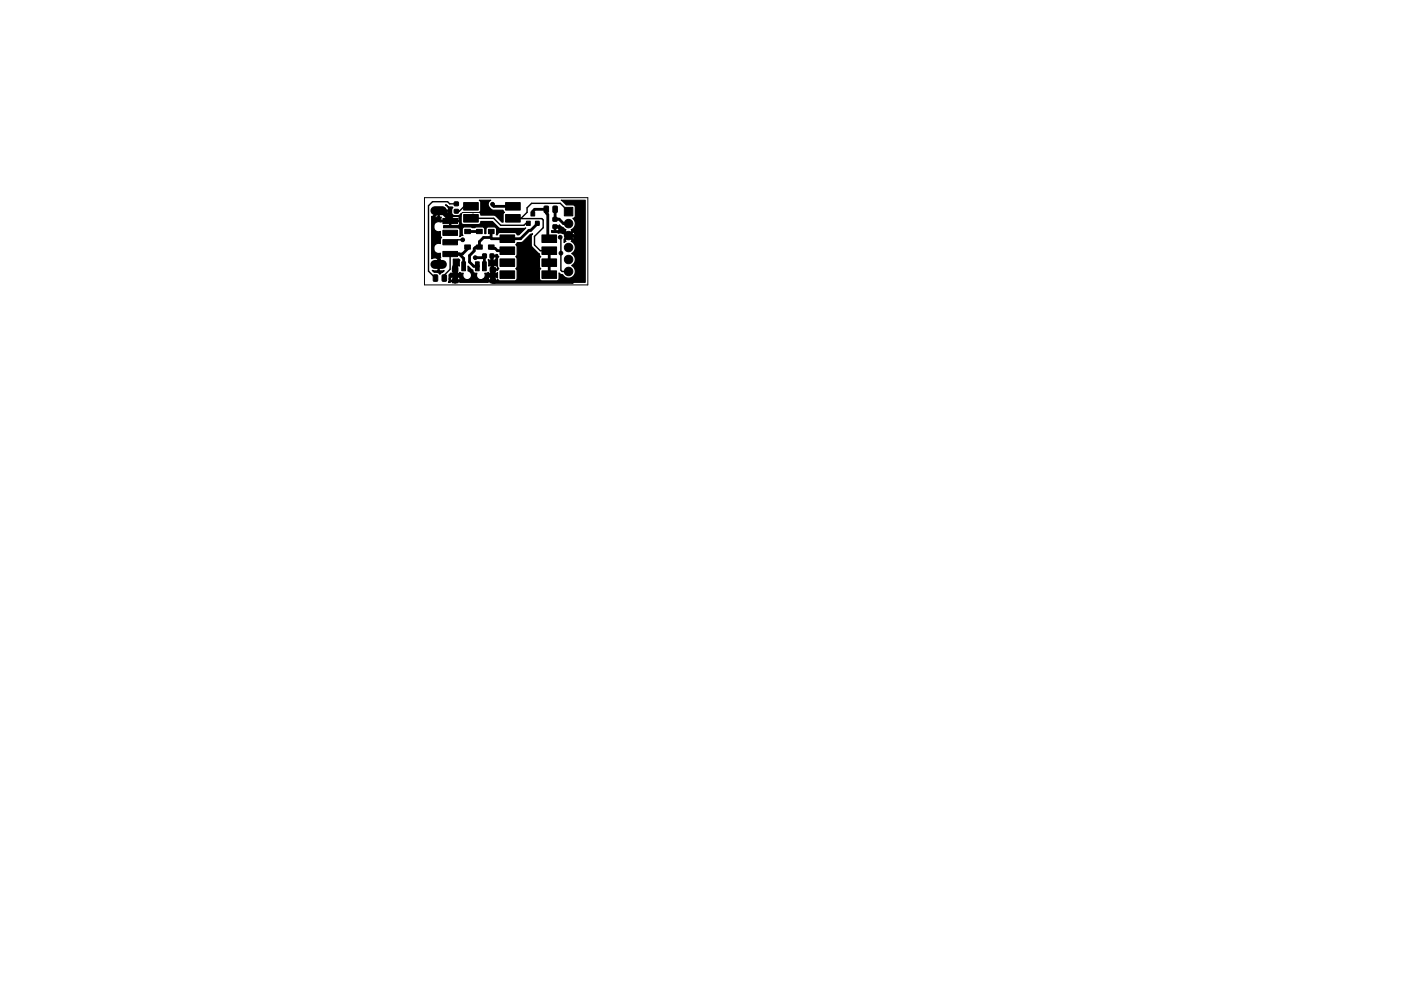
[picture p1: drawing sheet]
<svg xmlns="http://www.w3.org/2000/svg" width="297mm" height="210mm" viewBox="0 0 297 210" stroke-linecap="round" stroke-linejoin="round" font-family="sans-serif">
<path d="M90 41.9h34.6v18.5h-34.6zM96 49.4h.9M96 51.4l.2 .3M102.8 44.9h2.2l1.2 1.2v.6M102.8 43.1v1.8M102.8 44.9l-.1 .2h-4.6l-.4 .3v.5l-.9 1h-.8" fill="none" stroke="#000" stroke-width=".21"/>
<g fill="#000" stroke="#000" stroke-width=".21">
<path d="M91.9 58.4h.9l-.1 1.3-.8-.1zM93.8 58.4h.8v1.3l-.8-.1zM95.9 59.2h1.2v.8h-1.2zM95.9 56.8h1.2v.8h-1.2zM93.9 46.3h3.1v1.1h-3.1zM93.9 53.3h3.1v1.1h-3.1zM93.9 48.8h3.1v1.1h-3.1zM93.9 50.8h3.1v1.1h-3.1zM96.3 42.9h.8l.1 .7h-.8zM96.3 44.4h.8l.1 .8h-.8zM98.3 45.5h3.1v1.6h-3.1zM98.3 43h3.1v1.6h-3.1z"/>
<path d="M98.5 52h1.2v.9h-1.2zM98.5 48.7h1.2v.9h-1.2zM97.9 55.5h.8v1.9h-.8zM100.8 55.5h.8v1.9h-.8zM101 48.7h1.2v.9h-1.2zM101 52h1.2v.9h-1.2zM102.4 53.9h.7v.8h-.8zM102.3 55.5h.8v1.9h-.8zM103.6 52h1.2v.9h-1.2zM103.6 48.7h1.2v.9h-1.2zM103.9 56.8h1.2v.8h-1.2zM103.9 59.2h1.2v.8h-1.2z"/>
<path d="M103.9 53.9h.8v.8h-.8zM106 57.5h3.1v1.6h-3.1zM106 54.9h3.1v1.6h-3.1zM106 52.4h3.1v1.6h-3.1zM106 49.8h3.1v1.6h-3.1zM107.2 43h3.1v1.6h-3.1zM107.2 45.5h3.1v1.6h-3.1zM111.6 46.9h.8v.9h-.8zM112.6 44.9h.8v.9h-.8zM113.5 46.9h.8v.9h-.8zM114.9 49.8h3.1v1.6h-3.1zM114.9 52.4h3.1v1.6h-3.1z"/>
<path d="M114.9 54.9h3.1v1.6h-3.1zM114.9 57.5h3.1v1.6h-3.1zM115.4 43.8h.9l-.1 1.3-.8-.1zM117.3 47.7h.8v.8h-.8zM117.3 46.2h.8v.7h-.8zM117.3 43.8h.8v1.3l-.9-.1zM119.7 44h1.8v1.8h-1.8z"/>
<circle cx="95.2" cy="49.5" r=".4"/>
<circle cx="96.5" cy="56.6" r=".4"/>
<circle cx="98.1" cy="50.9" r=".4"/>
<circle cx="100.3" cy="45.8" r=".4"/>
<circle cx="100.8" cy="54.7" r=".4"/>
<circle cx="101.2" cy="56.5" r=".4"/>
<circle cx="104.4" cy="43.3" r=".4"/>
<circle cx="104.5" cy="59.6" r=".4"/>
<circle cx="104.5" cy="57.4" r=".4"/>
<circle cx="107.3" cy="58.4" r=".4"/>
<circle cx="107.4" cy="55.7" r=".4"/>
<circle cx="113.9" cy="47.4" r=".4"/>
<circle cx="115.7" cy="58.3" r=".4"/>
<circle cx="118.8" cy="50.3" r=".4"/>
<circle cx="118.9" cy="53.7" r=".4"/>
<circle cx="120.5" cy="47.4" r=".9"/>
<circle cx="120.5" cy="55.1" r=".9"/>
<circle cx="120.5" cy="50" r=".9"/>
<circle cx="120.5" cy="57.6" r=".9"/>
<circle cx="120.5" cy="52.5" r=".9"/>
</g>
<path d="M92.2 44.7h1.6M92.2 56.1h1.6" fill="none" stroke="#000" stroke-width="1.9"/>
<path d="M93.7 44.7l2.3 2.2M96.5 56.6v3M96.5 56.6h.1M104.5 57.2v2.4" fill="none" stroke="#000" stroke-width="1.2"/>
<g fill="none" stroke="#000" stroke-width=".6">
<path d="M93.7 44.7h-.5l-1.4 1.4v7.6l1.4 1.4v1M97.4 53.9l.9 .9v1.7M99.1 52.4v.4l-1.1 1.1h-2.3M99.1 49.1h2.5M100.8 54.7h1.6l.3-.4v2.2M101.2 55.8v.4M103.9 49.1l.1 .1M104 52.7h1l.5 .5h2.1M104.2 49.1l-.1 1.3h-1.6l-.9 .9v1.1h-.7l-.4 .4v.4l-1 1v1.4l1 .9h.7M104.3 54.3v2.7l.2 .2M104.4 43.3l.3 .5h4M107.7 50.5l-.1 .1"/>
<path d="M113 45.4v-.6l.4-.4h2.4v.8l.3 .3v4.8l.4 .3M113.9 47.4l-1.4 1.5h-.4l-1.7 1.7h-6.3M114.1 47.4v.1M116.5 53.2v5.1M117.7 44.4v2.1h.8l1 .9h1M117.7 48.1h.5l1.9 1.9h1.4l.9 .9v8l-1.1 1h-16.5l-.3-.3h-8M120.5 49.9v.1M120.5 47.4h.1"/>
</g>
<g fill="none" stroke="#000" stroke-width=".3">
<path d="M96 53.9l-.6 .5v2.7l-1.2 1.3v.6M96.5 59.6l.2 .2M96.8 43.2h-1.4l-.5-.4h-3.2l-.9 .8v13.9l1.5 1.5M97.8 50.8h.4v.3M98.1 50.9h-1l-.6 .5h-.5M99.9 46.3h.1M99.9 46.3h4.8l1.4 1.5h5l.4-.4h.6M99.9 43.8h-1.5l-1 1h-.6M102.7 56.2v.5M104.5 59.6l-.2 .2M115.2 50.6h1.3M118.8 50.3l.1 .2v6.8l.3 .3h1.3"/>
<path d="M120.5 44.9l-1.7-1.8h-6.1l-.9 1v.9l-1.3 1.3h-1.8l6.2 .1 .3 .3v1.6l-1.9 1.9v1.8l1.2 1.2h2"/>
</g>
<path d="M92.9 44.6h2.2l-.1-.6-.6-.5 .7 .4h.8l.1 .2a1.3 1.3 0 0 0 0 1.5l.3 .2h.9l.6-.5v1.9l.4 .4h3.3l.3-.2 .1-.4h2.5l1.6 1.5 5.5-.1-1.5 1.4h-.4l-.1-.3-.4-.2h-3.2l-.3 .2-.1 .3h-.3l.1-1.2-.4-.5-1.6 .1-.3 .4v1h-.2v-1l-.4-.4-1.4-.1-.9 .2-.4-.2h-1.3l-.4 .5v1.1l.2 .3-.7 .2v-1.4l-.2-.4-3.2-.1v-.4l1.2-.1v-.8h.3l.1 .9h1.3l.4-.3-.1-.6-3.8 .1a1.08 1.08 0 0 0-1.6 .9 1.08 1.08 0 0 0 1.5 1.1v1l.2 .3-.2 .3v1a1.08 1.08 0 0 0-1.5 1 1.08 1.08 0 0 0 1.5 1v1h-.3v2.8l1.1-.1-.9 .8-.4-.4h-.8l-.5-.4 1.3 .1v-2.8l-1.4 .2v-9l1.4 .2v-1.3h.2v1.3h.5v.7h1.7v-.8h.3v.8h1.7l.1-.5-.3-.4h-2.7l.6-.5 .1-.6h-2.2zM101.6 42.5h2.5a1.16 1.16 0 0 0-.5 1.1 1.16 1.16 0 0 0 .8 .9l2.3 .1v.2a.27 .27 0 0 1 .3 .2 .27 .27 0 0 1-.3 .3v1.8h-.3l-1.5-1.4-3-.1v-.3a.27 .27 0 0 1-.3-.3 .27 .27 0 0 1 .3-.2v-1.9zM96.1 55l1.1-.1 .3 .3-.1 1.3h-.8v1.4l.7 .1a.27 .27 0 0 1 .2-.2 .27 .27 0 0 1 .3 .2h.4a.94 .94 0 0 0 .6 1.3 .94 .94 0 0 0 1.2-.7 .94 .94 0 0 0-.8-1.2v-1l1.1 .9 .1 .5 .7 .2v.1a.93 .93 0 0 0 .3 1 .93 .93 0 0 0 1 .1h1.1l.1 .3h.8v-.6l-.6-.1-.3 .4h-1.1a.92 .92 0 0 0 .4-1.2h.4a.46 .46 0 0 1 .7 0l.5-.1v-1.4h-.8l-.1-1.5 .6 .2 .1-.8h.2v.7l.4 .1a.47 .47 0 0 0 .3-.8h-.9v-.2l1-.1a.29 .29 0 0 1 .3-.1 .29 .29 0 0 1 .1 .4l.2 .1-.3 .3v1.8l-.3-.2-.6 .1v.6h.8l.1-.4 .3 .3-.3 .4-.9-.1 .1 .7h.6l.2-.2v1.2l-.2-.2h-.6l-.1 .7h.8l.1-.2 .5 .3h3.1l.4-.2 .1-.3v-1.6l-.3-.5 .3-.4v-1.9a.27 .27 0 0 1-.3-.2 .27 .27 0 0 1 .3-.3v-1.9l-.3-.4 .3-.4 1.2-.2 1.7-1.6 .4-.1-.2 .4v2.1l1.4 1.6a.48 .48 0 0 1 .4 .6l.2 .2-.3 .3v1.9a.27 .27 0 0 1 .3 .3 .27 .27 0 0 1-.3 .3v1.9l.4 .4h3.3l.4-.4v-1.3l.7 .4a1.46 1.46 0 0 0 2.3 .3 1.46 1.46 0 0 0-.3-2.3 1.43 1.43 0 0 0 0-2.5 1.43 1.43 0 0 0 .8-1.3 1.43 1.43 0 0 0-.9-1.3l.2-.3-.8-.7-.7 .7 .2 .3-.4 .3v-.7l.8-.8h.3l.8 .8 .2-.1 .2-.8-.2-.6-.2-.1-.8 .8h-.3l-.8-.8-.3 .4-1.2-.3h-1.1v-.4h.5v-.7h.3v.7a.46 .46 0 0 0 .6 0 .46 .46 0 0 0 .1-.7h-1v-.2h1l.1-.3 1.4 1.1-.2 .2 .7 .8 .8-.8-.2-.2a1.43 1.43 0 0 0 .4-2.5l.3-.1 .2-.3-.1-2.2-.3-.2h-1.5l-1.1-1h5.1v17.4h-18.6l-.1-.2h-1.8l-.1 .2h-6l-.1-.2h-1.8l-.1 .2h-.4l.1-.7h.3l.1 .3h.8v-.6h.2v.6l.9-.1v-.4l-.4-.2h-1.3l-.3 .4h-.3v-.9l.4-.4 .3 .1 .5-.1v-1.4l-.3-.1z" fill="#000" stroke="#000" stroke-width=".25"/>
</svg>
